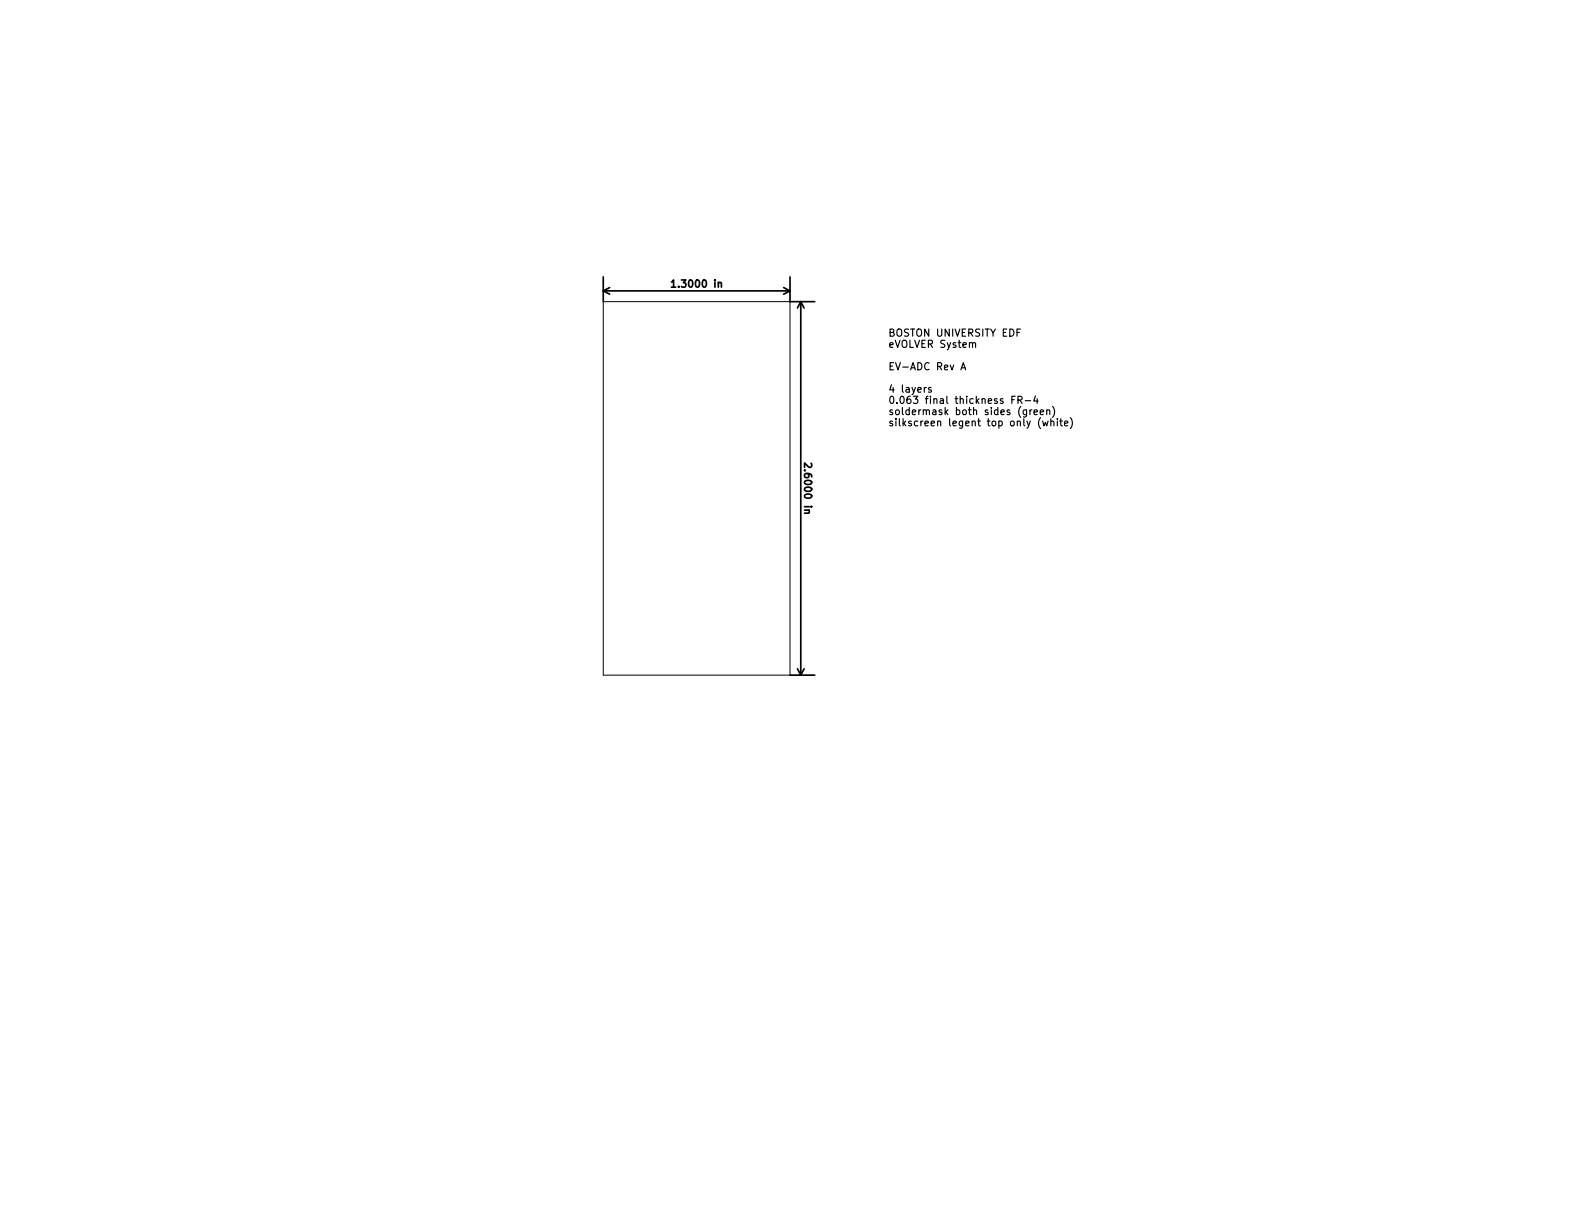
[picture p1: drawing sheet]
<svg xmlns="http://www.w3.org/2000/svg" width="279mm" height="216mm" viewBox="0 0 279 216" stroke-linecap="round" stroke-linejoin="round" font-family="sans-serif">
<defs><g id="words">
<g font-size="1.8">
<text x="119.5" y="50.8">1.3000 in</text>
<text x="157.1" y="59.5">BOSTON UNIVERSITY EDF</text>
<text x="157.1" y="61.5">eVOLVER System</text>
<text x="157.1" y="65.5">EV-ADC Rev A</text>
<text x="157.1" y="69.4">4 layers</text>
<text x="157.1" y="71.4">0.063 final thickness FR-4</text>
<text x="157.1" y="73.4">soldermask both sides (green)</text>
<text x="157.1" y="75.4">silkscreen legent top only (white)</text>
<text x="142.2" y="82.6" transform="rotate(90 142.2 82.6)">2.6000 in</text>
</g>
</g></defs>
<g fill="none" stroke="#000" stroke-width=".3">
<path d="M106.7 51.4h33M106.7 49v4.3M106.7 51.4l1.1 .6M107.8 50.8l-1.1 .6M118.7 49.9l.4-.4v1.3M118.7 50.8h.8M127 50l.2-.1 .3 .1 .1 .8M138.6 50.8l1.1 .6M139.7 49v4.3h4.4M139.7 51.4l-1.1 .6M141.6 53.3v66.1M141.6 53.3l-.6 1.2"/>
<path d="M141.6 53.3l.6 1.2M143 90.2l.1 .2v.3h-.8M143.4 81.9l.1 .5-.3 .2-.9-.7v.7M139.7 119.4h4.4M141 118.3l.6 1.1M142.2 118.3l-.6 1.1"/>
</g>
<g fill="none" stroke="#000" stroke-width=".2">
<path d="M180.4 58.2h-.6v1.3M164.7 68.6l-.3-.1-.2 .2v.2l.5 .1v.3h-.5M169.9 65.4l.4-1.3 .5 1.3M170 65h.6M178.9 70.7h.5M179.5 70.1h-.6v1.2M180 70.7h.6l.1-.2v-.3l-.7-.1v1.2M180.3 70.7l.4 .6M181.3 70.9h1M182.9 72.9l.6-.1-.1-.3h-.4l-.1 .2v.6h.5M183.1 70l-.3 .9h.8M183.4 70.5v.8"/>
<path d="M184 72.9l.6-.1-.1-.3h-.4l-.1 .2v.6h.5M185.1 72.6l.2-.1h.3v.8M185.1 72.5v.8M185.8 74.6l.2-.1h.3l.1 .8M185.8 74v1.3M186.1 71.9a1.46 1.46 0 0 1 0 1.9M187 74v.2M187 74.5v.8M187.4 74.5h.5M187.6 74v1.1l.3 .2M188.2 74.9l.6-.1v-.3h-.4l-.2 .1 .1 .6h.5M189.3 73.8a1.46 1.46 0 0 1 0 2"/>
</g>
<path d="M106.7 53.3h33v66.1h-33z" fill="none" stroke="#000" stroke-width=".18"/>
<use href="#words"/>
</svg>
